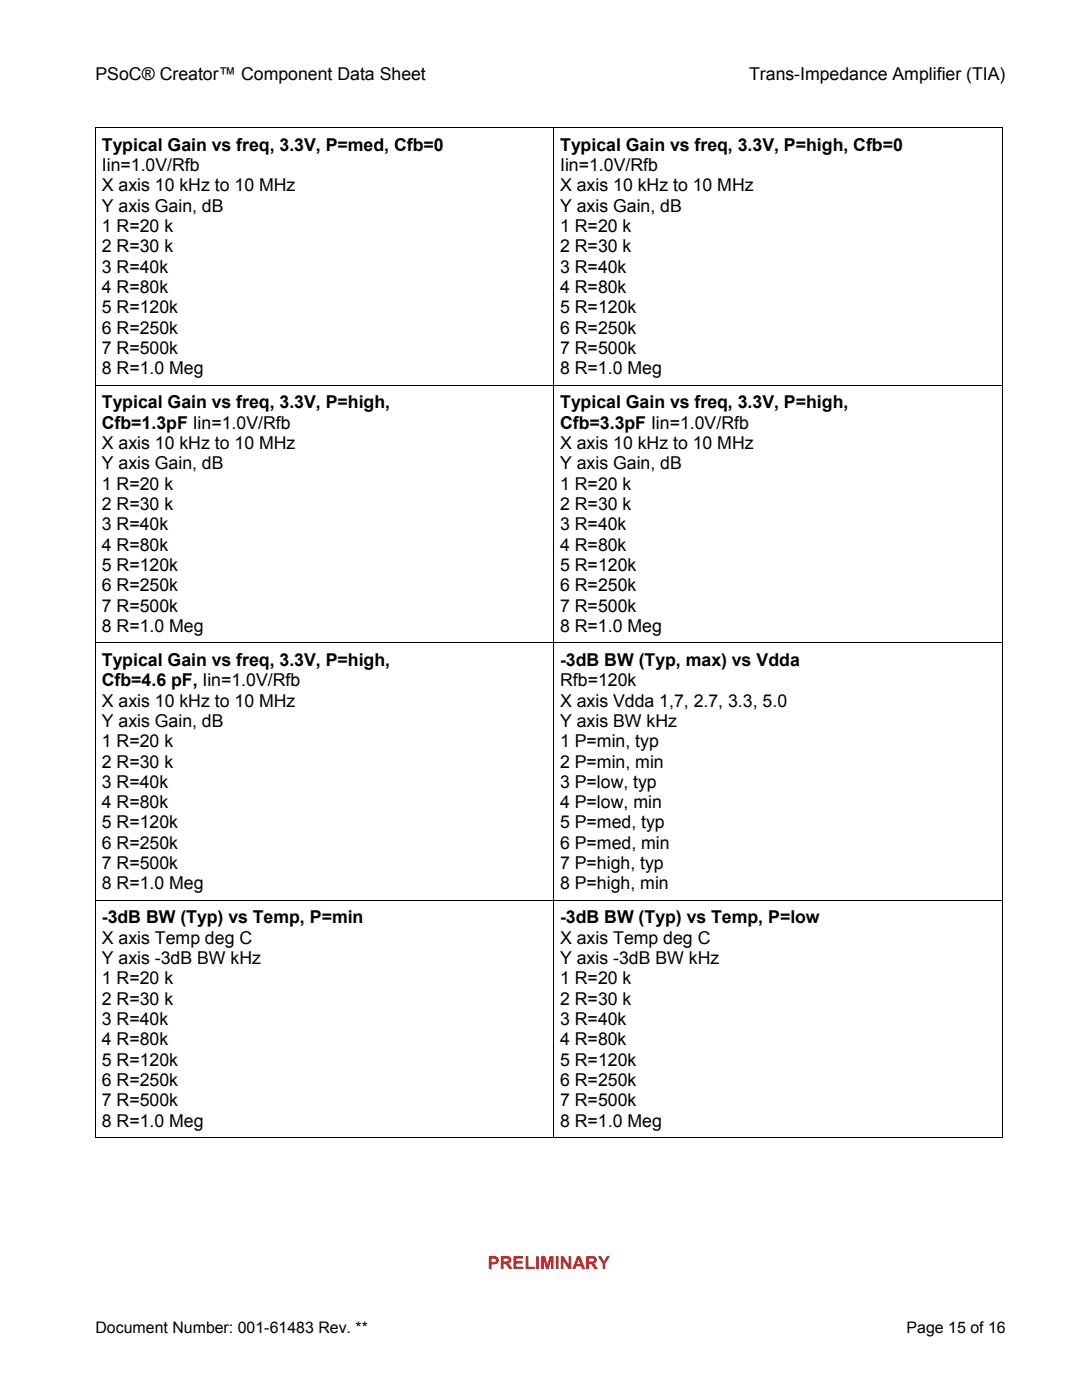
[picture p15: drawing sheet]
<svg xmlns="http://www.w3.org/2000/svg" width="216mm" height="279mm" viewBox="0 0 216 279" stroke-linecap="round" stroke-linejoin="round" font-family="sans-serif">
<defs><g id="words">
<g font-size="3.5">
<text x="19" y="16">PSoC® Creator™ Component Data Sheet</text>
<text x="149.5" y="16">Trans-Impedance Amplifier (TIA)</text>
<text x="20.3" y="30.1">Typical Gain vs freq, 3.3V, P=med, Cfb=0</text>
<text x="20.3" y="34.2">Iin=1.0V/Rfb</text>
<text x="111.8" y="30.1">Typical Gain vs freq, 3.3V, P=high, Cfb=0</text>
<text x="111.8" y="34.2">Iin=1.0V/Rfb</text>
<text x="20.3" y="38.2">X axis 10 kHz to 10 MHz</text>
<text x="111.8" y="38.2">X axis 10 kHz to 10 MHz</text>
<text x="20.3" y="42.3">Y axis Gain, dB</text>
<text x="20.3" y="46.3">1 R=20 k</text>
<text x="111.8" y="42.3">Y axis Gain, dB</text>
<text x="111.8" y="46.3">1 R=20 k</text>
<text x="20.3" y="50.4">2 R=30 k</text>
<text x="111.8" y="50.4">2 R=30 k</text>
<text x="20.3" y="54.4">3 R=40k</text>
<text x="20.3" y="58.5">4 R=80k</text>
<text x="111.8" y="54.4">3 R=40k</text>
<text x="111.8" y="58.5">4 R=80k</text>
<text x="20.3" y="62.5">5 R=120k</text>
<text x="111.8" y="62.5">5 R=120k</text>
<text x="20.3" y="66.6">6 R=250k</text>
<text x="20.3" y="70.7">7 R=500k</text>
<text x="111.8" y="66.6">6 R=250k</text>
<text x="111.8" y="70.7">7 R=500k</text>
<text x="20.3" y="74.7">8 R=1.0 Meg</text>
<text x="111.8" y="74.7">8 R=1.0 Meg</text>
<text x="20.3" y="81.5">Typical Gain vs freq, 3.3V, P=high,</text>
<text x="111.8" y="81.5">Typical Gain vs freq, 3.3V, P=high,</text>
<text x="20.3" y="85.6">Cfb=1.3pF Iin=1.0V/Rfb</text>
<text x="20.3" y="89.6">X axis 10 kHz to 10 MHz</text>
<text x="111.8" y="85.6">Cfb=3.3pF Iin=1.0V/Rfb</text>
<text x="111.8" y="89.6">X axis 10 kHz to 10 MHz</text>
<text x="20.3" y="93.7">Y axis Gain, dB</text>
<text x="111.8" y="93.7">Y axis Gain, dB</text>
<text x="20.3" y="97.7">1 R=20 k</text>
<text x="20.3" y="101.8">2 R=30 k</text>
<text x="111.8" y="97.7">1 R=20 k</text>
<text x="111.8" y="101.8">2 R=30 k</text>
<text x="20.3" y="105.8">3 R=40k</text>
<text x="111.8" y="105.8">3 R=40k</text>
<text x="20.3" y="109.9">4 R=80k</text>
<text x="20.3" y="113.9">5 R=120k</text>
<text x="111.8" y="109.9">4 R=80k</text>
<text x="111.8" y="113.9">5 R=120k</text>
<text x="20.3" y="118">6 R=250k</text>
<text x="111.8" y="118">6 R=250k</text>
<text x="20.3" y="122.1">7 R=500k</text>
<text x="111.8" y="122.1">7 R=500k</text>
<text x="20.3" y="126.1">8 R=1.0 Meg</text>
<text x="111.8" y="126.1">8 R=1.0 Meg</text>
<text x="20.3" y="132.9">Typical Gain vs freq, 3.3V, P=high,</text>
<text x="20.3" y="136.9">Cfb=4.6 pF, Iin=1.0V/Rfb</text>
<text x="111.8" y="132.9">-3dB BW (Typ, max) vs Vdda</text>
<text x="111.8" y="136.9">Rfb=120k</text>
<text x="20.3" y="141">X axis 10 kHz to 10 MHz</text>
<text x="111.8" y="141">X axis Vdda 1,7, 2.7, 3.3, 5.0</text>
<text x="20.3" y="145.1">Y axis Gain, dB</text>
<text x="20.3" y="149.1">1 R=20 k</text>
<text x="111.8" y="145.1">Y axis BW kHz</text>
<text x="111.8" y="149.1">1 P=min, typ</text>
<text x="20.3" y="153.2">2 R=30 k</text>
<text x="111.8" y="153.2">2 P=min, min</text>
<text x="20.3" y="157.2">3 R=40k</text>
<text x="20.3" y="161.3">4 R=80k</text>
<text x="111.8" y="157.2">3 P=low, typ</text>
<text x="111.8" y="161.3">4 P=low, min</text>
<text x="20.3" y="165.3">5 R=120k</text>
<text x="111.8" y="165.3">5 P=med, typ</text>
<text x="20.3" y="169.4">6 R=250k</text>
<text x="20.3" y="173.5">7 R=500k</text>
<text x="111.8" y="169.4">6 P=med, min</text>
<text x="111.8" y="173.5">7 P=high, typ</text>
<text x="20.3" y="177.5">8 R=1.0 Meg</text>
<text x="111.8" y="177.5">8 P=high, min</text>
<text x="20.3" y="184.3">-3dB BW (Typ) vs Temp, P=min</text>
<text x="111.8" y="184.3">-3dB BW (Typ) vs Temp, P=low</text>
<text x="20.3" y="188.3">X axis Temp deg C</text>
<text x="111.8" y="188.3">X axis Temp deg C</text>
<text x="20.3" y="192.4">Y axis -3dB BW kHz</text>
<text x="20.3" y="196.4">1 R=20 k</text>
<text x="111.8" y="192.4">Y axis -3dB BW kHz</text>
<text x="111.8" y="196.4">1 R=20 k</text>
<text x="20.3" y="200.5">2 R=30 k</text>
<text x="111.8" y="200.5">2 R=30 k</text>
<text x="20.3" y="204.6">3 R=40k</text>
<text x="20.3" y="208.6">4 R=80k</text>
<text x="111.8" y="204.6">3 R=40k</text>
<text x="111.8" y="208.6">4 R=80k</text>
<text x="20.3" y="212.7">5 R=120k</text>
<text x="111.8" y="212.7">5 R=120k</text>
<text x="20.3" y="216.7">6 R=250k</text>
<text x="20.3" y="220.8">7 R=500k</text>
<text x="111.8" y="216.7">6 R=250k</text>
<text x="111.8" y="220.8">7 R=500k</text>
<text x="20.3" y="224.9">8 R=1.0 Meg</text>
<text x="111.8" y="224.9">8 R=1.0 Meg</text>
</g>
<text font-size="3.5" fill="#f00" x="97.4" y="253.3">PRELIMINARY</text>
<g font-size="3.2">
<text x="19" y="266">Document Number: 001-61483 Rev. **</text>
<text x="180.9" y="266">Page 15 of 16</text>
</g>
</g></defs>
<g fill="#000">
<path d="M19 25.4h.1v1.4h-.1zM110.4 25.4h.2v1.4h-.2zM199.9 25.4h.2v1.4h-.2zM199.9 25.4h.2v.2h-.2zM19 76.8h.1v1.4h-.1zM110.4 76.8h.2v1.4h-.2zM199.9 76.8h.2v1.4h-.2zM19 128.2h.1v1.4h-.1zM110.4 128.2h.2v1.4h-.2zM199.9 128.2h.2v1.4h-.2zM19 179.6h.1v1.4h-.1zM110.4 179.6h.2v1.4h-.2z"/>
<path d="M199.9 179.6h.2v1.4h-.2zM199.9 226.9h.2v.2h-.2z"/>
</g>
<g fill="none" stroke="#000" stroke-width=".2">
<path d="M19 25.5h91.4M19 26.8v50M110.5 26.8v50M110.6 25.5h89.3M200 26.8v50M19 78.2v50M19.1 76.9h91.3M110.5 78.2v50M110.6 76.9h89.3M200 78.2v50M19 129.6v50M19.1 128.3h91.3"/>
<path d="M110.5 129.6v50M110.6 128.3h89.3M200 129.6v50M19.1 179.7h91.3M110.6 179.7h89.3M19 181v46.1M110.5 181v46.1M200 181v46.1M19 227h91.4M110.6 227h89.3"/>
</g>
<use href="#words"/>
</svg>
